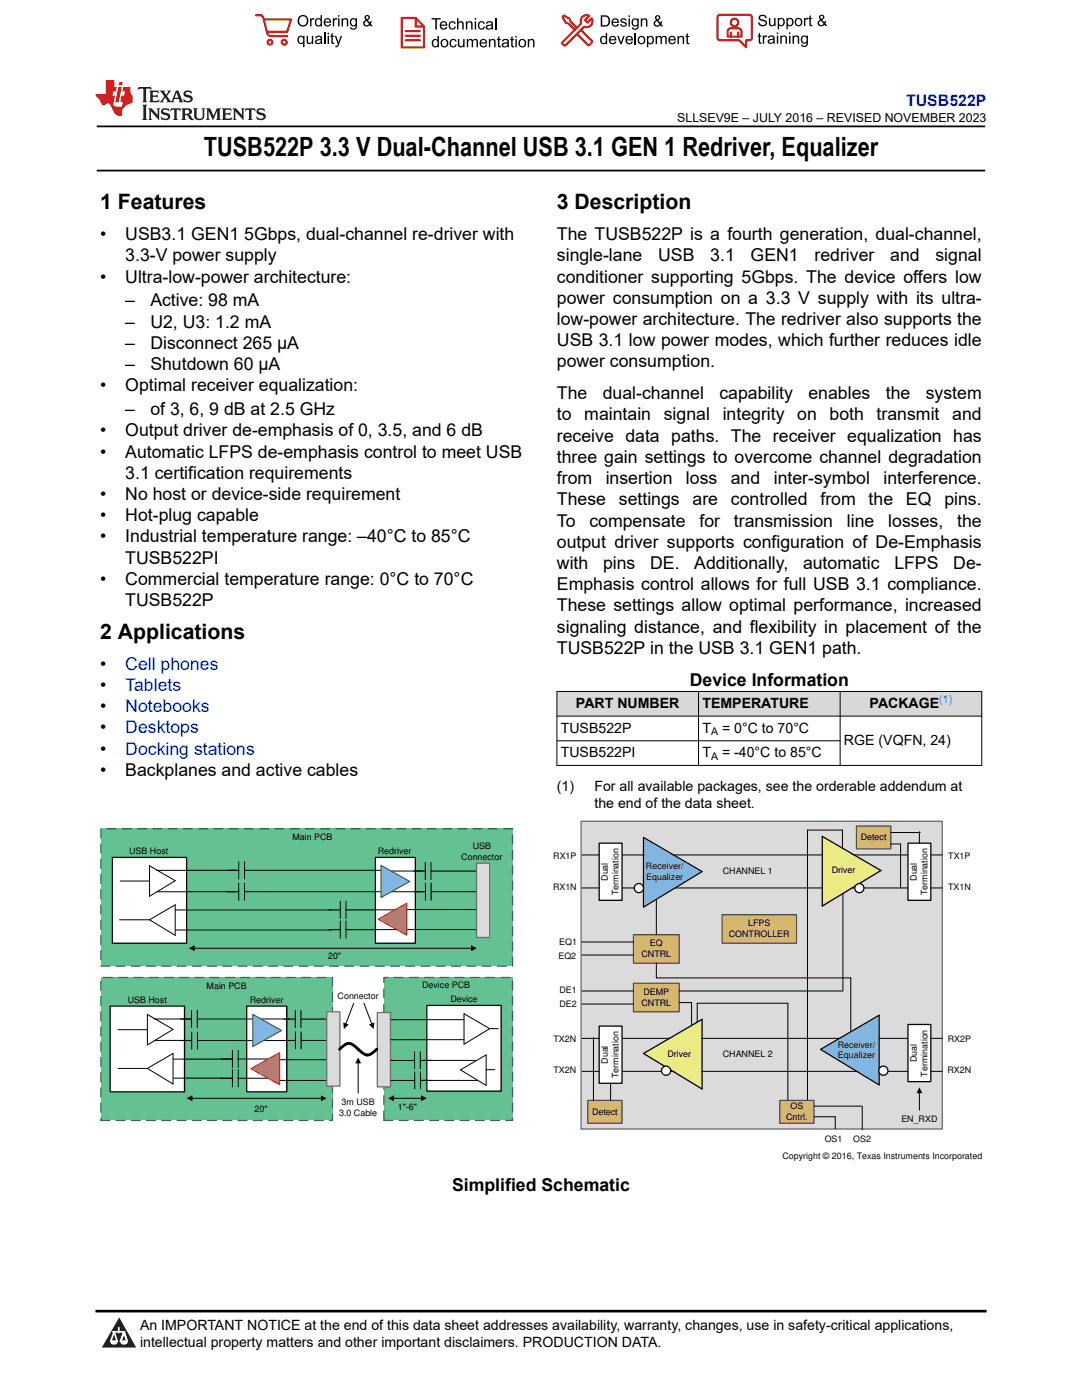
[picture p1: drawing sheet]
<svg xmlns="http://www.w3.org/2000/svg" width="216mm" height="279mm" viewBox="0 0 216 279" stroke-linecap="round" stroke-linejoin="round" font-family="sans-serif">
<defs><g id="words">
<text font-size="5.3" x="40.7" y="31.2">TUSB522P 3.3 V Dual-Channel USB 3.1 GEN 1 Redriver, Equalizer</text>
<g font-size="4.2">
<text x="20" y="41.8">1 Features</text>
<text x="111.1" y="41.8">3 Description</text>
<text x="20" y="127.5">2 Applications</text>
</g>
<g font-size="3.5">
<text x="20" y="47.9">•</text>
<text x="25" y="47.9">USB3.1 GEN1 5Gbps, dual-channel re-driver with</text>
<text x="111.1" y="47.9">The TUSB522P is a fourth generation, dual-channel,</text>
<text x="25" y="52.2">3.3-V power supply</text>
<text x="111.1" y="52.2">single-lane</text>
<text x="131.3" y="52.2">USB</text>
<text x="141.7" y="52.2">3.1</text>
<text x="149.8" y="52.2">GEN1</text>
<text x="162.5" y="52.2">redriver</text>
<text x="177.6" y="52.2">and</text>
<text x="186.7" y="52.2">signal</text>
<text x="20" y="56.4">•</text>
<text x="25" y="56.4">Ultra-low-power architecture:</text>
<text x="111.1" y="56.4">conditioner supporting 5Gbps. The device offers low</text>
<text x="25" y="61.2">–</text>
<text x="25" y="65.4">–</text>
<text x="30" y="61.2">Active: 98 mA</text>
<text x="30" y="65.4">U2, U3: 1.2 mA</text>
<text x="111.1" y="64.9">low-power architecture. The redriver also supports the</text>
<text x="111.1" y="60.6">power consumption on a 3.3 V supply with its ultra-</text>
<text x="25" y="69.6">–</text>
<text x="30" y="69.6">Disconnect 265 µA</text>
<text x="111.1" y="69.1">USB 3.1 low power modes, which further reduces idle</text>
<text x="25" y="73.9">–</text>
<text x="30" y="73.9">Shutdown 60 µA</text>
<text x="111.1" y="73.3">power consumption.</text>
<text x="20" y="78.1">•</text>
<text x="25" y="78.1">Optimal receiver equalization:</text>
<text x="25" y="82.9">–</text>
<text x="30" y="82.9">of 3, 6, 9 dB at 2.5 GHz</text>
<text x="111.1" y="79.7">The</text>
<text x="111.1" y="83.9">to</text>
<text x="116.6" y="83.9">maintain</text>
<text x="120.3" y="79.7">dual-channel</text>
<text x="132.5" y="83.9">signal</text>
<text x="143.5" y="79.7">capability</text>
<text x="144.2" y="83.9">integrity</text>
<text x="159.1" y="83.9">on</text>
<text x="161.3" y="79.7">enables</text>
<text x="165.5" y="83.9">both</text>
<text x="174.9" y="83.9">transmit</text>
<text x="176.7" y="79.7">the</text>
<text x="184.7" y="79.7">system</text>
<text x="190" y="83.9">and</text>
<text x="20" y="87.1">•</text>
<text x="25" y="87.1">Output driver de-emphasis of 0, 3.5, and 6 dB</text>
<text x="111.1" y="88.2">receive data paths. The receiver equalization has</text>
<text x="20" y="91.3">•</text>
<text x="25" y="91.3">Automatic LFPS de-emphasis control to meet USB</text>
<text x="25" y="95.6">3.1 certification requirements</text>
<text x="111.1" y="92.4">three gain settings to overcome channel degradation</text>
<text x="20" y="99.8">•</text>
<text x="25" y="99.8">No host or device-side requirement</text>
<text x="111.1" y="100.9">These</text>
<text x="111.1" y="96.6">from</text>
<text x="120.9" y="96.6">insertion</text>
<text x="123.5" y="100.9">settings</text>
<text x="136.9" y="96.6">loss</text>
<text x="138.2" y="100.9">are</text>
<text x="145.8" y="96.6">and</text>
<text x="145.9" y="100.9">controlled</text>
<text x="154.4" y="96.6">inter-symbol</text>
<text x="163.7" y="100.9">from</text>
<text x="173.3" y="100.9">the</text>
<text x="176.3" y="96.6">interference.</text>
<text x="180.8" y="100.9">EQ</text>
<text x="188.4" y="100.9">pins.</text>
<text x="20" y="104">•</text>
<text x="25" y="104">Hot-plug capable</text>
<text x="111.1" y="105.1">To</text>
<text x="117.6" y="105.1">compensate</text>
<text x="139.6" y="105.1">for</text>
<text x="146.4" y="105.1">transmission</text>
<text x="169" y="105.1">line</text>
<text x="177.2" y="105.1">losses,</text>
<text x="191" y="105.1">the</text>
<text x="20" y="108.3">•</text>
<text x="25" y="108.3">Industrial temperature range: –40°C to 85°C</text>
<text x="25" y="112.5">TUSB522PI</text>
<text x="111.1" y="109.3">output driver supports configuration of De-Emphasis</text>
<text x="111.1" y="113.6">with</text>
<text x="120.3" y="113.6">pins</text>
<text x="129.7" y="113.6">DE.</text>
<text x="138.5" y="113.6">Additionally,</text>
<text x="160.2" y="113.6">automatic</text>
<text x="178.5" y="113.6">LFPS</text>
<text x="190.2" y="113.6">De-</text>
<text x="20" y="116.7">•</text>
<text x="25" y="116.7">Commercial temperature range: 0°C to 70°C</text>
<text x="111.1" y="117.8">Emphasis control allows for full USB 3.1 compliance.</text>
<text x="25" y="121">TUSB522P</text>
<text x="111.1" y="122">These settings allow optimal performance, increased</text>
<text x="111.1" y="126.3">signaling distance, and flexibility in placement of the</text>
<text x="111.1" y="130.5">TUSB522P in the USB 3.1 GEN1 path.</text>
<text x="20" y="133.7">•</text>
<text x="20" y="137.9">•</text>
<text x="137.6" y="136.8">Device Information</text>
<text x="20" y="142.1">•</text>
<text x="20" y="146.4">•</text>
<text x="20" y="150.6">•</text>
<text x="20" y="154.8">•</text>
<text x="25" y="154.8">Backplanes and active cables</text>
<text x="90.2" y="237.7">Simplified Schematic</text>
</g>
<g font-size="3.5" fill="#00f">
<text x="25" y="133.7">Cell phones</text>
<text x="25" y="137.9">Tablets</text>
<text x="25" y="142.1">Notebooks</text>
<text x="25" y="146.4">Desktops</text>
<text x="25" y="150.6">Docking stations</text>
</g>
<text font-size="3.2" fill="#00f" x="180.8" y="21.1">TUSB522P</text>
<g font-size="2.8">
<text x="114.9" y="141.3">PART NUMBER</text>
<text x="140.2" y="141.3">TEMPERATURE</text>
<text x="173.5" y="141.3">PACKAGE</text>
<text x="111.9" y="146.2">TUSB522P</text>
<text x="140.2" y="146.2">T</text>
<text x="144.1" y="146.2">= 0°C to 70°C</text>
<text x="168.4" y="148.7">RGE (VQFN, 24)</text>
<text x="111.9" y="151.1">TUSB522PI</text>
<text x="140.2" y="151.1">T</text>
<text x="144.1" y="151.1">= -40°C to 85°C</text>
<text x="111.1" y="157.9">(1)</text>
<text x="118.6" y="157.9">For all available packages, see the orderable addendum at</text>
<text x="118.6" y="161.3">the end of the data sheet.</text>
<text x="27.9" y="265.5">An IMPORTANT NOTICE at the end of this data sheet addresses availability, warranty, changes, use in safety-critical applications,</text>
<text x="27.9" y="268.9">intellectual property matters and other important disclaimers. PRODUCTION DATA.</text>
</g>
<text font-size="2.5" x="135.1" y="24.3">SLLSEV9E – JULY 2016 – REVISED NOVEMBER 2023</text>
<text font-size="2.1" fill="#00f" x="187.4" y="140.3">(1)</text>
<g font-size="2.1">
<text x="141.9" y="146.8">A</text>
<text x="141.9" y="151.7">A</text>
</g>
<g font-size="1.8">
<text x="58.4" y="167.7">Main PCB</text>
<text x="171.8" y="167.7">Detect</text>
<text x="25.8" y="170.5">USB Host</text>
<text x="75.4" y="170.5">Redriver</text>
<text x="92.1" y="171.6">Connector</text>
<text x="94.3" y="169.4">USB</text>
<text x="110.4" y="171.4">RX1P</text>
<text x="128.9" y="173.4">Receiver/</text>
<text x="189.2" y="171.4">TX1P</text>
<text x="110.3" y="177.6">RX1N</text>
<text x="121.3" y="175.8" transform="rotate(-90 121.3 175.8)">Dual</text>
<text x="123.4" y="178.7" transform="rotate(-90 123.4 178.7)">Termination</text>
<text x="128.9" y="175.5">Equalizer</text>
<text x="144.2" y="174.5">CHANNEL 1</text>
<text x="166" y="174.3">Driver</text>
<text x="182.9" y="175.8" transform="rotate(-90 182.9 175.8)">Dual</text>
<text x="185.1" y="178.7" transform="rotate(-90 185.1 178.7)">Termination</text>
<text x="189.2" y="177.6">TX1N</text>
<text x="149.3" y="184.9">LFPS</text>
<text x="65.5" y="191.3">20&quot;</text>
<text x="111.4" y="191.3">EQ2</text>
<text x="111.6" y="188.5">EQ1</text>
<text x="128" y="191">CNTRL</text>
<text x="129.7" y="188.8">EQ</text>
<text x="145.4" y="187">CONTROLLER</text>
<text x="41.2" y="197.3">Main PCB</text>
<text x="84.2" y="197.2">Device PCB</text>
<text x="25.5" y="200.2">USB Host</text>
<text x="49.9" y="200.2">Redriver</text>
<text x="67.4" y="199.3">Connector</text>
<text x="89.9" y="200">Device</text>
<text x="111.6" y="198.2">DE1</text>
<text x="111.6" y="201">DE2</text>
<text x="128" y="200.7">CNTRL</text>
<text x="128.4" y="198.5">DEMP</text>
<text x="110.4" y="207.9">TX2N</text>
<text x="167.2" y="209.1">Receiver/</text>
<text x="189.1" y="207.9">RX2P</text>
<text x="110.4" y="214.2">TX2N</text>
<text x="121.3" y="212.3" transform="rotate(-90 121.3 212.3)">Dual</text>
<text x="123.4" y="215.2" transform="rotate(-90 123.4 215.2)">Termination</text>
<text x="133.2" y="211">Driver</text>
<text x="144.2" y="211">CHANNEL 2</text>
<text x="167.2" y="211.2">Equalizer</text>
<text x="182.9" y="212" transform="rotate(-90 182.9 212)">Dual</text>
<text x="185.1" y="214.8" transform="rotate(-90 185.1 214.8)">Termination</text>
<text x="189.1" y="214.2">RX2N</text>
<text x="50.8" y="221.9">20&quot;</text>
<text x="68.2" y="220.5">3m USB</text>
<text x="79.4" y="221.6">1&quot;-6&quot;</text>
<text x="157.7" y="221.4">OS</text>
<text x="67.7" y="222.6">3.0 Cable</text>
<text x="118.1" y="222.4">Detect</text>
<text x="156.9" y="223.5">Cntrl.</text>
<text x="164.6" y="227.8">OS1</text>
<text x="170.3" y="227.8">OS2</text>
<text x="179.9" y="223.9">EN_RXD</text>
<text x="156.1" y="231.3">Copyright © 2016, Texas Instruments Incorporated</text>
</g>
</g></defs>
<path d="M19.3 25.2h177.3M19.3 34h177.3" fill="none" stroke="#000" stroke-width=".35"/>
<g fill="#d8d8d8">
<path d="M111.1 138h84.8v4.9h-84.8z" fill-rule="evenodd"/>
<path d="M111.2 138.1h28.1v4.8h-28.1z" fill-rule="evenodd"/>
<path d="M139.4 138.1h28.2v4.8h-28.2z" fill-rule="evenodd"/>
<path d="M167.7 138.1h28.1v4.8h-28.1z" fill-rule="evenodd"/>
</g>
<path d="M111.1 138h84.9M111.1 137.9v14.9M139.4 137.9v14.9M167.6 137.9v14.9M195.9 137.9v14.9M111.1 142.9h84.9M111.1 147.8h56.6M196 152.8h-84.9" fill="none" stroke="#000" stroke-width=".2"/>
<path d="M20.1 165.4h82.2v27.4h-82.2z" fill-rule="evenodd" fill="#64c191"/>
<path d="M20.1 165.4h82.2v27.4h-82.2z" fill="none" stroke="#286b48" stroke-width=".25" stroke-dasharray="1.8 1.3"/>
<path d="M76.6 195.1h25.7v28.5h-25.7z" fill-rule="evenodd" fill="#64c191"/>
<path d="M76.6 195.1h25.7v28.5h-25.7z" fill="none" stroke="#286b48" stroke-width=".25" stroke-dasharray="1.8 1.3"/>
<path d="M22.4 171.1h14.8v17.1h-14.8z" fill-rule="evenodd" fill="#fff"/>
<path d="M22.4 171.1h14.8v17.1h-14.8z" fill="none" stroke="#000" stroke-width=".25"/>
<path d="M24 175.8h5.8M29.8 172.8l5.2 3-5.2 3.1zM31.2 173.7h16M31.3 178h15.8M23.8 183.6h6M29.8 183.6l5.2-3v6.1zM35 181.6h31.1M35.1 185.6h31.1" fill="none" stroke="#000" stroke-width=".2"/>
<path d="M74.9 171.1h8v17.1h-8z" fill-rule="evenodd" fill="#fff"/>
<path d="M74.9 171.1h8v17.1h-8z" fill="none" stroke="#000" stroke-width=".25"/>
<g fill="none" stroke="#000" stroke-width=".2">
<path d="M45.3 178h2.3M45.4 173.7h2.3M47.6 176.2v3.5M47.7 172v3.4M48.8 176.2v3.5M48.8 178h27.2M48.8 172v3.4M48.8 173.7h27.2M67.9 179.9v3.4M69 179.9v3.4M77.6 173.8h7.3M84.9 172.1v3.5"/>
<path d="M84.9 178h-7M84.9 176.2v3.5M86 173.8h9.1M86 172.1v3.5M86 178h9M86 176.2v3.5M65.6 181.6h2.3M65.6 185.5h2.3M67.9 183.8v3.4M69 183.8v3.4M69 181.6h10.3M69 185.5h10.3"/>
<path d="M81.1 181.5h14.5M81.2 185.5h14.2"/>
</g>
<path d="M95.1 172.3h2.6v14.8h-2.6z" fill-rule="evenodd" fill="#dbdbdb"/>
<path d="M95.1 172.3h2.6v14.8h-2.6z" fill="none" stroke="#6c6c6c" stroke-width=".25"/>
<path d="M38.7 189.2h55.4" fill="none" stroke="#000" stroke-width=".2"/>
<path d="M37.7 189.2l1.1-.5v1.1zM94 188.7l1.1 .5-1.1 .6z" fill="#000"/>
<path d="M20.1 195.1h46.2v28.5h-46.2z" fill-rule="evenodd" fill="#64c191"/>
<path d="M20.1 195.1h46.2v28.5h-46.2z" fill="none" stroke="#286b48" stroke-width=".25" stroke-dasharray="1.8 1.3"/>
<path d="M49.2 200.8h8v17.1h-8z" fill-rule="evenodd" fill="#fff"/>
<path d="M49.2 200.8h8v17.1h-8z" fill="none" stroke="#000" stroke-width=".25"/>
<path d="M22 200.8h14.8v17.1h-14.8z" fill-rule="evenodd" fill="#fff"/>
<path d="M22 200.8h14.8v17.1h-14.8z" fill="none" stroke="#000" stroke-width=".25"/>
<g fill="none" stroke="#000" stroke-width=".2">
<path d="M23.5 205.5h5.9M29.4 202.4l5.1 3-5.1 3.1zM29.4 213.2l5.1-3v6.1zM30.8 203.4h7.4M30.9 207.6h7.2M34.6 215.2h11.5M36 207.7h2.3M38.2 201.6v3.5M38.3 206v3.4M39.4 203.4h11M39.4 201.6v3.5M39.4 206v3.4"/>
<path d="M39.4 207.7h11M44.1 215.2h2.3M46.4 211.3l-11.9 .1M46.4 209.6v3.5M46.4 213.5v3.4M47.5 211.3h6.4M47.5 209.6v3.5M47.5 213.5v3.4M47.5 215.2h5.9M51.4 203.4h7.5M52.4 207.7h5.5M55.3 215.6h11.5"/>
<path d="M55.4 211.5h11.7M56.6 207.6h2.3M58.9 201.7v3.4M58.9 205.9v3.5M60 203.4h6.7M60 201.7v3.4M60.1 207.6h7.6M60.1 205.9v3.5"/>
</g>
<path d="M65.2 201.9h2.6v14.9h-2.6z" fill-rule="evenodd" fill="#dbdbdb"/>
<path d="M65.2 201.9h2.6v14.9h-2.6z" fill="none" stroke="#6c6c6c" stroke-width=".25"/>
<path d="M23.5 213.2h5.9M38.3 219.2h25.9" fill="none" stroke="#000" stroke-width=".2"/>
<path d="M37.2 219.2l1.2-.6v1.2zM64 218.6l1.2 .6-1.2 .6z" fill="#000"/>
<path d="M85.2 200.6h14.8v17.2h-14.8z" fill-rule="evenodd" fill="#fff"/>
<path d="M85.2 200.6h14.8v17.2h-14.8z" fill="none" stroke="#000" stroke-width=".25"/>
<path d="M91.9 213.5l5.1-3v6.1zM92.6 202.3l5.1 3-5.1 3.1z" fill="none" stroke="#000" stroke-width=".2"/>
<path d="M75.3 202.1h2.6v14.8h-2.6z" fill-rule="evenodd" fill="#dbdbdb"/>
<path d="M75.3 202.1h2.6v14.8h-2.6z" fill="none" stroke="#6c6c6c" stroke-width=".25"/>
<g fill="none" stroke="#000" stroke-width=".2">
<path d="M70.6 200.2l-1.6 4.2M71.5 212.1v6M72.6 200.2l1.6 4.2M78 203.5h14.6M78 207.5h14.6M78 211.6h4.7M78 215.6h4.8M78.5 219.2h5.6M82.7 209.9v3.4M82.8 213.9v3.4M83.9 211.6h11M83.9 209.9v3.4"/>
<path d="M83.9 215.6h11.4M83.9 213.9v3.4M97 213.5h1.7M97.7 205.3h1.7"/>
</g>
<path d="M68.5 204.1l1.1 .4-1 .9zM71.5 211.1l.6 1.1h-1.2zM73.6 204.5l1.1-.4-.1 1.3zM77.5 219.2l1.1-.6v1.2zM84 218.6l1.2 .6-1.2 .6z" fill="#000"/>
<path d="M67.8 209.4l.5-.5a1.64 1.64 0 0 1 2.7 0l1 1a1.64 1.64 0 0 0 2.7 0l.5-.5" fill="none" stroke="#000" stroke-width=".57"/>
<path d="M76 172.7l5.7 3.2-5.7 3.2z" fill="#81b5e2"/>
<path d="M76 172.7l5.7 3.2-5.7 3.2z" fill="none" stroke="#295c75" stroke-width=".25"/>
<path d="M75.5 183.4l5.7-3.1v6.3z" fill="#d86868"/>
<path d="M75.5 183.4l5.7-3.1v6.3z" fill="none" stroke="#9d3939" stroke-width=".25"/>
<path d="M50.5 202.5l5.7 3.2-5.7 3.2z" fill="#81b5e2"/>
<path d="M50.5 202.5l5.7 3.2-5.7 3.2z" fill="none" stroke="#295c75" stroke-width=".25"/>
<path d="M50.1 213.3l5.7-3.2v6.4z" fill="#d86868"/>
<path d="M50.1 213.3l5.7-3.2v6.4z" fill="none" stroke="#9d3939" stroke-width=".25"/>
<path d="M115.9 163.9h72.1v61.4h-72.1z" fill-rule="evenodd" fill="#dbdbdb"/>
<path d="M115.9 163.9h72.1v61.4h-72.1z" fill="none" stroke="#6c6c6c" stroke-width=".25"/>
<path d="M116.1 170.6h71.9M116.1 177.2h71.9" fill="none" stroke="#000" stroke-width=".2"/>
<path d="M128.6 167.4l11.4 6.6-11.4 6.7z" fill="#81b5e2"/>
<path d="M128.4 167.1l11.7 6.8-11.7 7.1z" fill="none" stroke="#000" stroke-width=".25"/>
<path d="M164.2 167.2l11.4 6.6-11.4 6.6z" fill="#ebeb84"/>
<path d="M164.1 166.9l11.7 6.8-11.7 7.1z" fill="none" stroke="#000" stroke-width=".25"/>
<path d="M126.4 186.5h9.1v5.7h-9.1z" fill-rule="evenodd" fill="#d6b76e"/>
<path d="M126.4 186.5h9.1v5.7h-9.1z" fill="none" stroke="#6b5028" stroke-width=".25"/>
<path d="M131 179.7v6.8" fill="none" stroke="#000" stroke-width=".2"/>
<path d="M144.1 182.5h14.8v5.7h-14.8z" fill-rule="evenodd" fill="#d6b76e"/>
<path d="M144.1 182.5h14.8v5.7h-14.8z" fill="none" stroke="#6b5028" stroke-width=".25"/>
<path d="M168.1 169.3v-3.6h-7v55.4M116.1 207.2h71.9M116.1 213.8h71.9" fill="none" stroke="#000" stroke-width=".2"/>
<path d="M126.4 196.2h9.1v5.7h-9.1z" fill-rule="evenodd" fill="#d6b76e"/>
<path d="M126.4 196.2h9.1v5.7h-9.1z" fill="none" stroke="#6b5028" stroke-width=".25"/>
<path d="M131 192.2v3" fill="none" stroke="#000" stroke-width=".2"/>
<path d="M128.5 210.3l11.4-6.6v13.2z" fill="#ebeb84"/>
<path d="M128.4 210.2l11.7-6.8v13.9z" fill="none" stroke="#000" stroke-width=".25"/>
<path d="M163.9 209.4l11.4-6.8v13.7z" fill="#81b5e2"/>
<path d="M163.7 209.4l11.7-6.8v13.9z" fill="none" stroke="#000" stroke-width=".25"/>
<path d="M168.2 178.3v19.5M131 195.2h38.8v10.7M135.5 197.8h32.6" fill="none" stroke="#000" stroke-width=".2"/>
<path d="M119.6 168.3h4.5v11.4h-4.5z" fill-rule="evenodd" fill="#fff"/>
<path d="M119.6 168.3h4.5v11.4h-4.5z" fill="none" stroke="#000" stroke-width=".25"/>
<path d="M119.6 204.8h4.5v11.4h-4.5z" fill-rule="evenodd" fill="#fff"/>
<path d="M119.6 204.8h4.5v11.4h-4.5z" fill="none" stroke="#000" stroke-width=".25"/>
<path d="M117.3 219.6h6.8v4.6h-6.8z" fill-rule="evenodd" fill="#d6b76e"/>
<path d="M117.3 219.6h6.8v4.6h-6.8z" fill="none" stroke="#6b5028" stroke-width=".25"/>
<path d="M118.4 207.1v12.5M121.8 216.2v3.4" fill="none" stroke="#000" stroke-width=".2"/>
<path d="M155.6 219.6h6.8v4.6h-6.8z" fill-rule="evenodd" fill="#d6b76e"/>
<path d="M155.6 219.6h6.8v4.6h-6.8z" fill="none" stroke="#6b5028" stroke-width=".25"/>
<path d="M135.5 200.1h2.5v4.6M139.1 203.9v-3.7h18.1v19.3" fill="none" stroke="#000" stroke-width=".2"/>
<path d="M170.9 164.8h6.8v4.6h-6.8z" fill-rule="evenodd" fill="#d6b76e"/>
<path d="M170.9 164.8h6.8v4.6h-6.8z" fill="none" stroke="#6b5028" stroke-width=".25"/>
<path d="M181.2 168.3h4.5v11.4h-4.5z" fill-rule="evenodd" fill="#fff"/>
<path d="M181.2 168.3h4.5v11.4h-4.5z" fill="none" stroke="#000" stroke-width=".25"/>
<path d="M177.7 168.4h2v8.8M177.7 166.2h5.9M183.5 166v2.3" fill="none" stroke="#000" stroke-width=".2"/>
<path d="M181.2 204.5h4.5v11.4h-4.5z" fill-rule="evenodd" fill="#fff"/>
<path d="M181.2 204.5h4.5v11.4h-4.5z" fill="none" stroke="#000" stroke-width=".25"/>
<path d="M116.1 188h10.3M116.1 190.6h10.3M116.1 197.8h10.3M116.1 200.4h10.3M183.5 218v3.6M162.4 220.8h9.5M162.4 222.9h4.3v2.4M172 220.8v4.7" fill="none" stroke="#000" stroke-width=".2"/>
<path d="M183.5 217l.5 1.2h-1.1z" fill="#000"/>
<circle cx="127.5" cy="177.2" r=".91" fill="#fff"/>
<circle cx="127.5" cy="177.2" r=".91" fill="none" stroke="#000" stroke-width=".25"/>
<circle cx="171.5" cy="177.3" r=".91" fill="#fff"/>
<circle cx="171.5" cy="177.3" r=".91" fill="none" stroke="#000" stroke-width=".25"/>
<circle cx="132.9" cy="213.7" r=".91" fill="#fff"/>
<circle cx="132.9" cy="213.7" r=".91" fill="none" stroke="#000" stroke-width=".25"/>
<circle cx="176.3" cy="213.7" r=".91" fill="#fff"/>
<circle cx="176.3" cy="213.7" r=".91" fill="none" stroke="#000" stroke-width=".25"/>
<path d="M0 0h215.9v23.8h-215.9z" fill-rule="evenodd" fill="#fff"/>
<path d="M27.7 17.4l-.2 .6 .5-.3h.6v.1v2.2l-.2 .4h1l-.2-.4v-2.2v-.1h.5l.5 .3-.1-.6zM29.8 18.1l.2 .4v1.5l-.2 .4h1.9l.1-.6a1.08 1.08 0 0 1-1.3 .2v-.7h.6l.4 .2v-.6l-.4 .2h-.6v-.6l.2-.1a1 1 0 0 1 1 .2l-.1-.5zM31.8 18.1l1 1.1-1 1.2h.9l-.2-.2 .4-.7 .5 .7-.2 .2h1.6l-.2-.2 .1-.4h1l.1 .4-.1 .2h.9l-.2-.3-.8-2h-.5l-1 2.2-.8-1.1 .9-1.1h-.8l.2 .2-.5 .7-.3-.7 .1-.2zM35.2 18.5l.4 1h-.8zM36.8 18.2a.65 .65 0 0 0-.2 .7 .65 .65 0 0 0 .6 .5l.7 .2 .1 .2a.79 .79 0 0 1-.7 .4 .79 .79 0 0 1-.7-.5l.1 .7 .2-.1a.93 .93 0 0 0 1.1 .1 .93 .93 0 0 0 .4-1 1.46 1.46 0 0 0-1.2-.6l-.1-.3a1.09 1.09 0 0 1 1.2 .2l-.2-.6-.1 .1-.6-.2zM28.4 20.9l.2 .4v2.3l-.2 .3h1l-.2-.3v-2.3l.2-.4zM29.6 21.6l.2 .4v1.6l-.2 .3h.8l-.3-.3v-1.4l1.7 1.8v-2l.2-.4h-.8l.2 .2 .1 1.1-1.2-1.3zM32.3 21.8a.65 .65 0 0 0-.2 .7 .65 .65 0 0 0 .7 .4l.6 .2 .1 .2a.79 .79 0 0 1-.7 .4 .79 .79 0 0 1-.7-.5l.1 .7 .2-.1a.93 .93 0 0 0 1.1 .1 .93 .93 0 0 0 .4-.9 1.46 1.46 0 0 0-1.2-.6l-.1-.4a1.09 1.09 0 0 1 1.2 .2l-.2-.6-.1 .1-.6-.1zM34.1 21.6l-.1 .7a.63 .63 0 0 1 .7-.4l.1 1.7-.3 .3h1l-.2-.3v-1.7a.66 .66 0 0 1 .8 .4l-.1-.7zM36.2 21.6l.2 .4v1.6l-.2 .3h.9l-.2-.2v-.7h.5l.1 .2a.79 .79 0 0 0 1.2 .6l-1-.9a.61 .61 0 0 0 .6-.6 .61 .61 0 0 0-.5-.6zM36.9 21.9h.2a.47 .47 0 0 1 .5 .1 .47 .47 0 0 1 .1 .5l-.2 .2h-.6zM38.5 21.6l.2 .2a2.27 2.27 0 0 0 .4 2 1.04 1.04 0 0 0 1.7-.7v-1.3l.2-.2h-.8l.2 .4v1.1a.6 .6 0 0 1-.6 .6 .6 .6 0 0 1-.6-.6v-1.1l.3-.4zM41.1 21.6l.2 .4v1.6l-.2 .3h.7l-.2-.3v-1.5l.9 1.9 .8-1.9v1.5l-.2 .3h1l-.3-.3v-1.6l.3-.4h-.8l-.7 1.5-.7-1.5zM44.3 21.6l.2 .4v1.6l-.2 .3h1.9l.1-.5a1.09 1.09 0 0 1-1.3 .1v-.6h.6l.4 .1v-.6l-.4 .2h-.6v-.6l.2-.1a1.01 1.01 0 0 1 1 .3l-.1-.6zM46.4 21.6l.3 .4v1.6l-.3 .3h.8l-.2-.3v-1.4l1.6 1.8v-2l.2-.4h-.7l.2 .2v1.1l-1.2-1.3zM49 21.6l-.1 .7a.63 .63 0 0 1 .8-.4v1.7l-.3 .3h1l-.2-.3v-1.7a.66 .66 0 0 1 .8 .4l-.1-.7zM51.4 21.8a.65 .65 0 0 0-.2 .7 .65 .65 0 0 0 .6 .4l.6 .2 .2 .2a.79 .79 0 0 1-.8 .4 .79 .79 0 0 1-.6-.5l.1 .7 .2-.1a.93 .93 0 0 0 1 .1 .93 .93 0 0 0 .5-.9 1.46 1.46 0 0 0-1.3-.6l-.1-.4a1.09 1.09 0 0 1 1.3 .2l-.2-.6-.2 .1-.5-.1z" fill="#231f20"/>
<path d="M21.1 16v2.8h-2.1l.1 .3 .9 1a.95 .95 0 0 0 .9 .9 .59 .59 0 0 1 .6-.4 .59 .59 0 0 1 .5 .4l.4 .8a1.59 1.59 0 0 0 2.1 1.3 1.61 1.61 0 0 1 1-2.2l1-.4-.1-1.5a1.59 1.59 0 0 1-.4-1.6h-1.4l-.2 .9h.5l-.1 .8h-.5l-.2 1v.2l.4 .1-.2 .9h-.6a.73 .73 0 0 1-1.1-.7l.3-1.5h-.5l.2-.8h.5l.2-.9h-.5v-1.4zM23.6 17.4l-.6 3h.7l.6-3zM23.8 16.4l-.1 .7h.7l.1-.7z" fill="#ed1c24"/>
<g fill="#000">
<path d="M59.4 4.2a1.12 1.12 0 0 1 2.2 0 1.12 1.12 0 0 1-2.2 0zM59.9 3.5a.89 .89 0 0 0-.1 1.1 .89 .89 0 0 0 1.1 .4 .88 .88 0 0 0 .3-1.3 .88 .88 0 0 0-1.3-.2z" fill-rule="evenodd"/>
<path d="M59.5 7.3l.5-.2 .5 .3v-.3h.3v2.3h-.3v-.8a.74 .74 0 0 1-1 0 .74 .74 0 0 1-.1-1zM59.8 7.5a.57 .57 0 0 0-.2 .7 .57 .57 0 0 0 .8 .2 .57 .57 0 0 0 .1-.7 .57 .57 0 0 0-.7-.2z" fill-rule="evenodd"/>
<path d="M61.9 3.6h.2v.3l.2-.2 .3-.1 .2 .1-.1 .3a.36 .36 0 0 0-.5 0 .36 .36 0 0 0 0 .4v.9h-.3z" fill-rule="evenodd"/>
<path d="M61.2 7.1h.3v.9a.41 .41 0 0 0 .4 .6 .41 .41 0 0 0 .3-.6v-.9h.3v1.7h-.2v-.3a.58 .58 0 0 1-.7 .3 .58 .58 0 0 1-.4-.6z" fill-rule="evenodd"/>
<path d="M63 3.8l.5-.2 .5 .2v-.8h.2v2.3h-.2v-.2a.75 .75 0 0 1-1-.1 .75 .75 0 0 1-.1-1zM63.2 4a.57 .57 0 0 0-.1 .7 .57 .57 0 0 0 .8 .2 .57 .57 0 0 0 .1-.7 .57 .57 0 0 0-.8-.2z" fill-rule="evenodd"/>
<path d="M63 7.3a.74 .74 0 0 1 1-.1 .74 .74 0 0 1 .3 .9v.7h-.3v-.2a.57 .57 0 0 1-.8 .2 .57 .57 0 0 1-.2-.8l1-.3a.41 .41 0 0 0-.4-.4 .41 .41 0 0 0-.4 .4l-.3-.1zM63.2 8.2a.35 .35 0 0 0 .2 .5 .35 .35 0 0 0 .5-.3l.1-.4z" fill-rule="evenodd"/>
<path d="M65.4 6.5h.3v.3h-.3zM65.4 7.1h.3v1.7h-.3z" fill-rule="evenodd"/>
<path d="M64.8 3.8a.76 .76 0 0 1 .9-.1 .76 .76 0 0 1 .4 .8h-1.2a.47 .47 0 0 0 .3 .6 .47 .47 0 0 0 .6-.4l.3 .1a.82 .82 0 0 1-1.3 .3 .82 .82 0 0 1 0-1.3zM65 4l-.1 .3h.9l-.3-.4z" fill-rule="evenodd"/>
<path d="M66.4 3.6h.3v.3l.1-.2 .4-.1 .1 .1-.1 .3a.36 .36 0 0 0-.4 0 .36 .36 0 0 0-.1 .4v.9h-.3z" fill-rule="evenodd"/>
<path d="M66.1 6.7l.3-.1v.5h.3v.3h-.3v.9l.1 .2h.2v.3a.41 .41 0 0 1-.4-.1 .41 .41 0 0 1-.2-.4v-.9h-.2v-.3h.2z" fill-rule="evenodd"/>
<path d="M66.8 7.1h.3l.4 1.4 .5-1.4h.3l-.6 1.7a.57 .57 0 0 1-.8 .6v-.3a.37 .37 0 0 0 .5-.3z" fill-rule="evenodd"/>
<path d="M67.5 3h.2v.3h-.2zM67.5 3.6h.2v1.7h-.2z" fill-rule="evenodd"/>
<path d="M68.2 3.6h.2v.3a.58 .58 0 0 1 .7-.3 .58 .58 0 0 1 .4 .7v1h-.3v-1a.4 .4 0 0 0-.4-.5 .4 .4 0 0 0-.4 .6v.9h-.2z" fill-rule="evenodd"/>
<path d="M70 3.8l.5-.2 .5 .2v-.2h.2v1.5a.71 .71 0 0 1-.5 .8 .71 .71 0 0 1-.8-.5h.2a.46 .46 0 0 0 .6 .3 .46 .46 0 0 0 .3-.6 .78 .78 0 0 1-1.1-.2 .78 .78 0 0 1 .1-1.1zM70.2 4a.53 .53 0 0 0-.1 .8 .53 .53 0 0 0 .8 0 .54 .54 0 0 0 0-.7 .54 .54 0 0 0-.7-.1z" fill-rule="evenodd"/>
<path d="M72.9 3.1a.53 .53 0 0 1 .8 .1 .53 .53 0 0 1-.3 .8l.4 .5 .1-.3 .3 .1-.2 .5 .3 .3-.2 .2-.3-.3a.71 .71 0 0 1-1.2 .1 .71 .71 0 0 1 .4-1.1l-.3-.5zM73 3.5a.3 .3 0 0 0 .6 0 .3 .3 0 0 0-.6 0zM72.9 4.3a.45 .45 0 0 0 0 .7 .45 .45 0 0 0 .7-.2l-.5-.6z" fill-rule="evenodd"/>
<path d="M86.1 3.6h1.8v.3h-.7v2h-.3v-2h-.8z" fill-rule="evenodd"/>
<path d="M86.3 8l.5-.2 .5 .2v-.8h.3v2.2h-.3v-.2a.76 .76 0 0 1-1 0 .76 .76 0 0 1-.1-1zM86.6 8.1a.58 .58 0 0 0-.2 .8 .58 .58 0 0 0 .8 .2 .58 .58 0 0 0 .1-.8 .58 .58 0 0 0-.7-.2z" fill-rule="evenodd"/>
<path d="M88.2 7.9a.81 .81 0 0 1 1.1 .2 .81 .81 0 0 1-.2 1.1 .81 .81 0 0 1-1.1-.1l-.1-.8zM88.3 8.1a.57 .57 0 0 0 0 .9 .57 .57 0 0 0 .8 0 .57 .57 0 0 0 0-.8 .57 .57 0 0 0-.8-.1z" fill-rule="evenodd"/>
<path d="M88 4.4a.77 .77 0 0 1 .9-.1 .77 .77 0 0 1 .4 .8h-1.3a.48 .48 0 0 0 .4 .6 .48 .48 0 0 0 .6-.3h.3a.83 .83 0 0 1-1.3 .4 .83 .83 0 0 1 0-1.4zM88.2 4.6l-.2 .3h1l-.3-.4z" fill-rule="evenodd"/>
<path d="M89.7 4.4a.7 .7 0 0 1 1.2 .3l-.2 .1a.45 .45 0 0 0-.6-.3 .45 .45 0 0 0-.3 .6 .45 .45 0 0 0 .3 .6 .45 .45 0 0 0 .6-.4h.3a.76 .76 0 0 1-1.1 .6 .76 .76 0 0 1-.3-1.1z" fill-rule="evenodd"/>
<path d="M89.9 8a.7 .7 0 0 1 1.2 .3h-.3a.45 .45 0 0 0-.5-.3 .45 .45 0 0 0-.3 .6 .45 .45 0 0 0 .3 .6 .45 .45 0 0 0 .6-.4l.2 .1a.76 .76 0 0 1-1 .5 .76 .76 0 0 1-.4-1.1z" fill-rule="evenodd"/>
<path d="M91.2 3.6h.3v.8a.59 .59 0 0 1 .7-.2 .59 .59 0 0 1 .3 .7v1h-.2v-1a.4 .4 0 0 0-.5-.4 .4 .4 0 0 0-.3 .5v.9h-.3z" fill-rule="evenodd"/>
<path d="M91.4 7.8h.2v.9a.41 .41 0 0 0 .5 .5 .41 .41 0 0 0 .3-.5v-.9h.3v1.6h-.3v-.2a.58 .58 0 0 1-.7 .3 .58 .58 0 0 1-.3-.7z" fill-rule="evenodd"/>
<path d="M93 4.2h.2v.3a.59 .59 0 0 1 .7-.3 .59 .59 0 0 1 .4 .7v1h-.3v-1a.41 .41 0 0 0-.4-.5 .41 .41 0 0 0-.4 .6v.9h-.2z" fill-rule="evenodd"/>
<path d="M93.1 7.8h.3v.2a.56 .56 0 0 1 1 0 .54 .54 0 0 1 .6-.2 .54 .54 0 0 1 .4 .5v1.1h-.3v-1a.34 .34 0 0 0-.3-.4 .34 .34 0 0 0-.4 .3v1.1h-.3v-1a.38 .38 0 0 0-.5-.4 .38 .38 0 0 0-.2 .6v.8h-.3z" fill-rule="evenodd"/>
<path d="M94.7 3.6h.3v.3h-.3zM94.7 4.2h.3v1.7h-.3z" fill-rule="evenodd"/>
<path d="M95.5 4.4a.7 .7 0 0 1 1.3 .3l-.3 .1a.45 .45 0 0 0-.6-.3 .45 .45 0 0 0-.3 .6 .45 .45 0 0 0 .3 .6 .45 .45 0 0 0 .6-.4h.3a.76 .76 0 0 1-1.1 .6 .76 .76 0 0 1-.3-1.1z" fill-rule="evenodd"/>
<path d="M95.9 8a.77 .77 0 0 1 .9-.2 .77 .77 0 0 1 .4 .9h-1.2a.48 .48 0 0 0 .3 .5 .48 .48 0 0 0 .6-.3h.3a.83 .83 0 0 1-1.3 .4 .83 .83 0 0 1 0-1.3zM96.1 8.1l-.1 .4h.9l-.2-.5z" fill-rule="evenodd"/>
<path d="M97.5 7.8h.3v.2a.59 .59 0 0 1 .7-.2 .59 .59 0 0 1 .4 .6v1h-.3v-1a.41 .41 0 0 0-.5-.4 .41 .41 0 0 0-.3 .5v.9h-.3z" fill-rule="evenodd"/>
<path d="M97.1 4.4a.74 .74 0 0 1 1-.1 .74 .74 0 0 1 .3 .9v.7h-.3v-.2a.59 .59 0 0 1-.8 .2 .59 .59 0 0 1-.3-.8l1.1-.3a.42 .42 0 0 0-.4-.4 .42 .42 0 0 0-.5 .4l-.2-.1zM97.3 5.3a.36 .36 0 0 0 .2 .5 .36 .36 0 0 0 .5-.2l.1-.5z" fill-rule="evenodd"/>
<path d="M99.4 7.4l.2-.2v.6h.3v.2h-.3v1l.1 .2h.2l.1 .2a.41 .41 0 0 1-.5 0 .41 .41 0 0 1-.1-.4v-1h-.2v-.2h.2z" fill-rule="evenodd"/>
<path d="M100.3 8a.74 .74 0 0 1 .9-.2 .74 .74 0 0 1 .3 .9l.1 .7h-.3v-.2a.59 .59 0 0 1-.8 .3 .59 .59 0 0 1-.3-.8l1-.3a.42 .42 0 0 0-.3-.4 .42 .42 0 0 0-.5 .3h-.3zM100.5 8.8a.36 .36 0 0 0 .1 .5 .36 .36 0 0 0 .5-.2l.2-.5z" fill-rule="evenodd"/>
<path d="M102 7.4l.3-.2v.6h.3v.2h-.3v1l.1 .2h.2v.2a.41 .41 0 0 1-.5 0 .41 .41 0 0 1-.1-.4v-1h-.2v-.2h.2z" fill-rule="evenodd"/>
<path d="M102.8 7.2h.3v.3h-.3zM102.8 7.8h.3v1.6h-.3z" fill-rule="evenodd"/>
<path d="M103.7 7.9a.81 .81 0 0 1 1.1 .2 .81 .81 0 0 1-.1 1.1 .81 .81 0 0 1-1.2-.1v-.8zM103.9 8.1a.57 .57 0 0 0-.1 .9 .57 .57 0 0 0 .8 0 .57 .57 0 0 0 0-.8 .57 .57 0 0 0-.7-.1z" fill-rule="evenodd"/>
<path d="M105.3 7.8h.3v.2a.59 .59 0 0 1 .7-.2 .59 .59 0 0 1 .4 .6v1h-.3v-1a.41 .41 0 0 0-.5-.4 .41 .41 0 0 0-.3 .5v.9h-.3z" fill-rule="evenodd"/>
<path d="M119.9 3.1h.7a1.12 1.12 0 0 1 1.1 1.1 1.12 1.12 0 0 1-1 1.1h-.8zM120.2 3.3v1.7h.4a.86 .86 0 0 0 .8-.8 .86 .86 0 0 0-.8-.9z" fill-rule="evenodd"/>
<path d="M119.9 7.4l.5-.3 .5 .3v-.8h.2v2.2h-.2v-.2a.75 .75 0 0 1-1 0 .75 .75 0 0 1-.1-1zM120.1 7.5a.57 .57 0 0 0-.1 .8 .57 .57 0 0 0 .8 .2 .57 .57 0 0 0 .1-.8 .57 .57 0 0 0-.8-.2z" fill-rule="evenodd"/>
<path d="M121.7 7.4a.76 .76 0 0 1 .9-.2 .76 .76 0 0 1 .4 .9h-1.2a.47 .47 0 0 0 .3 .5 .47 .47 0 0 0 .6-.3h.3a.82 .82 0 0 1-1.3 .4 .82 .82 0 0 1 0-1.3zM121.9 7.5l-.1 .3h.9l-.3-.4z" fill-rule="evenodd"/>
<path d="M122.2 3.9a.76 .76 0 0 1 .9-.2 .76 .76 0 0 1 .4 .9h-1.2a.47 .47 0 0 0 .4 .5 .47 .47 0 0 0 .5-.3h.3a.82 .82 0 0 1-1.3 .4 .82 .82 0 0 1 0-1.3zM122.5 4l-.2 .3h.9l-.2-.4z" fill-rule="evenodd"/>
<path d="M123.9 3.8a.71 .71 0 0 1 1.1 .3h-.2a.32 .32 0 0 0-.4-.3 .32 .32 0 0 0-.3 .4h.1a.75 .75 0 0 1 .9 .8 .72 .72 0 0 1-.7 .3 .72 .72 0 0 1-.7-.5h.3a.36 .36 0 0 0 .4 .4 .36 .36 0 0 0 .3-.5 .8 .8 0 0 1-.9-.7z" fill-rule="evenodd"/>
<path d="M123.2 7.2h.3l.4 1.3 .5-1.3h.3l-.7 1.6h-.2z" fill-rule="evenodd"/>
<path d="M125.4 3.1h.3v.3h-.3zM125.4 3.7h.3v1.6h-.3z" fill-rule="evenodd"/>
<path d="M125 7.4a.76 .76 0 0 1 .9-.2 .76 .76 0 0 1 .4 .9h-1.2a.47 .47 0 0 0 .3 .5 .47 .47 0 0 0 .6-.3h.3a.82 .82 0 0 1-1.3 .4 .82 .82 0 0 1 0-1.3zM125.2 7.5l-.1 .3h.9l-.2-.4z" fill-rule="evenodd"/>
<path d="M126.2 3.9l.5-.3 .5 .3v-.2h.2v1.4a.71 .71 0 0 1-.5 .8 .71 .71 0 0 1-.8-.5l.2 .1a.46 .46 0 0 0 .6 .2 .46 .46 0 0 0 .3-.6 .78 .78 0 0 1-1.1-.1 .78 .78 0 0 1 .1-1.1zM126.4 4a.53 .53 0 0 0-.1 .8 .53 .53 0 0 0 .8 0 .54 .54 0 0 0 0-.7 .54 .54 0 0 0-.7-.1z" fill-rule="evenodd"/>
<path d="M127.5 7.3a.8 .8 0 0 1 1.1 .2 .8 .8 0 0 1-.1 1.1 .8 .8 0 0 1-1.2-.1v-.8zM127.7 7.5a.56 .56 0 0 0-.1 .9 .56 .56 0 0 0 .8-.1 .56 .56 0 0 0 0-.7 .56 .56 0 0 0-.7-.1z" fill-rule="evenodd"/>
<path d="M127.9 3.7h.2v.2a.58 .58 0 0 1 .7-.2 .58 .58 0 0 1 .4 .6v1h-.3v-1a.4 .4 0 0 0-.4-.4 .4 .4 0 0 0-.4 .5v.9h-.2z" fill-rule="evenodd"/>
<path d="M129.1 7.2h.2v.2a.72 .72 0 0 1 1-.1 .72 .72 0 0 1 .2 1 .64 .64 0 0 1-.5 .5 .64 .64 0 0 1-.6-.2v.8h-.3zM129.5 7.5a.56 .56 0 0 0-.2 .8 .56 .56 0 0 0 .8 .2 .56 .56 0 0 0 .1-.8 .56 .56 0 0 0-.7-.2z" fill-rule="evenodd"/>
<path d="M130.8 7.2h.3v.2a.55 .55 0 0 1 .9 0 .53 .53 0 0 1 .6-.3 .53 .53 0 0 1 .4 .6v1.1h-.2v-1a.34 .34 0 0 0-.3-.4 .34 .34 0 0 0-.4 .3v1.1h-.3v-1a.37 .37 0 0 0-.5-.4 .37 .37 0 0 0-.2 .6v.8h-.3z" fill-rule="evenodd"/>
<path d="M130.8 3.2a.53 .53 0 0 1 .9 .1 .53 .53 0 0 1-.4 .8l.4 .5 .2-.4 .2 .1-.2 .5 .4 .3-.2 .3-.3-.4a.71 .71 0 0 1-1.2 .1 .71 .71 0 0 1 .3-1.1l-.2-.5zM130.9 3.6a.3 .3 0 0 0 .6 0 .3 .3 0 0 0-.6 0zM130.9 4.3a.45 .45 0 0 0 0 .7 .45 .45 0 0 0 .7-.2l-.5-.6z" fill-rule="evenodd"/>
<path d="M133.6 7.4a.76 .76 0 0 1 .9-.2 .76 .76 0 0 1 .3 .9h-1.2a.47 .47 0 0 0 .4 .5 .47 .47 0 0 0 .6-.3h.2a.82 .82 0 0 1-1.2 .4 .82 .82 0 0 1 0-1.3zM133.8 7.5l-.2 .3h1l-.3-.4z" fill-rule="evenodd"/>
<path d="M135.2 7.2h.2v.2a.58 .58 0 0 1 .7-.2 .58 .58 0 0 1 .4 .6v1h-.3v-1a.4 .4 0 0 0-.4-.4 .4 .4 0 0 0-.3 .5v.9h-.3z" fill-rule="evenodd"/>
<path d="M137 6.8l.3-.2v.6h.2v.2h-.2v1v.2h.2l.1 .2a.41 .41 0 0 1-.5 0 .41 .41 0 0 1-.1-.5v-.9h-.2v-.2h.2z" fill-rule="evenodd"/>
<path d="M151.6 3.1a.88 .88 0 0 1 1.4 .5h-.3a.49 .49 0 0 0-.5-.5 .49 .49 0 0 0-.5 .6l.1 .1a1.06 1.06 0 0 1 1.2 1 .95 .95 0 0 1-.9 .4 .95 .95 0 0 1-.8-.7h.3a.58 .58 0 0 0 .6 .5 .58 .58 0 0 0 .5-.6l-.2-.1a.95 .95 0 0 1-1.1-.9z" fill-rule="evenodd"/>
<path d="M151.4 6.7l.3-.2v.6h.2v.2h-.2v1v.2h.2l.1 .2a.41 .41 0 0 1-.5 0 .41 .41 0 0 1-.1-.5v-.9h-.2v-.2h.2z" fill-rule="evenodd"/>
<path d="M152.2 7.1h.3v.2l.1-.2h.4h.1l-.1 .3a.36 .36 0 0 0-.4 0 .36 .36 0 0 0-.1 .5v.8h-.3z" fill-rule="evenodd"/>
<path d="M153.3 7.3a.74 .74 0 0 1 1-.2 .74 .74 0 0 1 .3 .9l.1 .7h-.3l-.1-.2a.57 .57 0 0 1-.8 .3 .57 .57 0 0 1-.1-.9l.9-.2a.41 .41 0 0 0-.4-.4 .41 .41 0 0 0-.4 .3h-.3zM153.5 8.1a.35 .35 0 0 0 .2 .5 .35 .35 0 0 0 .5-.2l.1-.5z" fill-rule="evenodd"/>
<path d="M153.4 3.6h.3v.9a.41 .41 0 0 0 .4 .5 .41 .41 0 0 0 .4-.5v-.9h.2v1.6h-.2v-.2a.58 .58 0 0 1-.7 .2 .58 .58 0 0 1-.4-.6z" fill-rule="evenodd"/>
<path d="M155 6.5h.3v.3h-.3zM155 7.1h.3v1.6h-.3z" fill-rule="evenodd"/>
<path d="M155.2 3.6h.2v.2a.72 .72 0 0 1 1-.1 .72 .72 0 0 1 .2 1 .64 .64 0 0 1-.5 .5 .64 .64 0 0 1-.6-.2v.8h-.3zM155.6 3.9a.56 .56 0 0 0-.2 .8 .56 .56 0 0 0 .8 .2 .56 .56 0 0 0 .1-.8 .56 .56 0 0 0-.7-.2z" fill-rule="evenodd"/>
<path d="M155.7 7.1h.3v.2a.58 .58 0 0 1 .7-.2 .58 .58 0 0 1 .3 .6v1h-.3v-1a.4 .4 0 0 0-.4-.4 .4 .4 0 0 0-.3 .5v.9h-.3z" fill-rule="evenodd"/>
<path d="M156.9 3.6h.3v.2a.72 .72 0 0 1 .9-.1 .72 .72 0 0 1 .2 1 .64 .64 0 0 1-.4 .5 .64 .64 0 0 1-.7-.2v.8h-.3zM157.3 3.9a.56 .56 0 0 0-.1 .8 .56 .56 0 0 0 .7 .2 .56 .56 0 0 0 .2-.8 .56 .56 0 0 0-.8-.2z" fill-rule="evenodd"/>
<path d="M157.4 6.5h.3v.3h-.3zM157.4 7.1h.3v1.6h-.3z" fill-rule="evenodd"/>
<path d="M158.1 7.1h.3v.2a.58 .58 0 0 1 .7-.2 .58 .58 0 0 1 .4 .6v1h-.3v-1a.4 .4 0 0 0-.5-.4 .4 .4 0 0 0-.3 .5v.9h-.3z" fill-rule="evenodd"/>
<path d="M158.8 3.7a.8 .8 0 0 1 1.1 .2 .8 .8 0 0 1-.1 1.1 .8 .8 0 0 1-1.1-.1l-.1-.8zM159 3.9a.56 .56 0 0 0-.1 .9 .56 .56 0 0 0 .9 0 .56 .56 0 0 0-.1-.8 .56 .56 0 0 0-.7-.1z" fill-rule="evenodd"/>
<path d="M160 7.3l.5-.2 .5 .2v-.2h.2v1.4a.71 .71 0 0 1-.5 .9 .71 .71 0 0 1-.9-.5h.3a.46 .46 0 0 0 .6 .2 .46 .46 0 0 0 .2-.6 .78 .78 0 0 1-1-.1 .78 .78 0 0 1 .1-1.1zM160.2 7.4a.53 .53 0 0 0-.1 .8 .53 .53 0 0 0 .8 0 .54 .54 0 0 0 0-.7 .54 .54 0 0 0-.7-.1z" fill-rule="evenodd"/>
<path d="M160.4 3.6h.3v.2l.1-.2h.4h.1l-.1 .3a.36 .36 0 0 0-.4 0 .36 .36 0 0 0-.1 .5v.8h-.3z" fill-rule="evenodd"/>
<path d="M161.5 3.2l.3-.2v.6h.3v.2h-.3v1v.2h.3v.2a.41 .41 0 0 1-.5 0 .41 .41 0 0 1-.1-.5v-.9h-.2v-.2h.2z" fill-rule="evenodd"/>
<path d="M163.6 3.1a.53 .53 0 0 1 .8 .1 .53 .53 0 0 1-.3 .8l.4 .5 .1-.3h.3l-.2 .5 .3 .3-.2 .3-.3-.3a.71 .71 0 0 1-1.2 .1 .71 .71 0 0 1 .4-1.2l-.3-.5zM163.7 3.5a.3 .3 0 0 0 .5 0 .3 .3 0 0 0-.5 0zM163.6 4.2a.45 .45 0 0 0 0 .8 .45 .45 0 0 0 .7-.3l-.5-.6z" fill-rule="evenodd"/>
</g>
<path d="M64.8 6.5v2.3M98.9 3.6v2.3M126.8 6.6v2.2" fill="none" stroke="#000" stroke-width=".28"/>
<g fill="none" stroke="#de0000" stroke-width=".42">
<path d="M51.1 3l1 .1a1.4 1.4 0 0 1 .6 1.2l.7 2.5a.95 .95 0 0 0 1.1 .4h2.8M52.7 3.9h5.4l-.8 2.4h-4M80.1 3.6h2.8v1.7h1.7v4.2h-4.5zM81 7.1h2.8M81 6.2h2.8M81 8.1h2.8M82.9 3.6l1.7 1.7M115.1 5.5l-1.3-1.2-.1-.5-1.2-.7-.3 .3 .7 1.1 .5 .2 1.3 1.3M115.9 6l2.2 2.2v.3l-.5 .5h-.3l-2.2-2.2zM115.9 6l.7-.7a1.19 1.19 0 0 0 1.3-.3 1.19 1.19 0 0 0 .2-1.4l-.9 .9-.4-.5 .8-.8a1.19 1.19 0 0 0-1.4 .1 1.19 1.19 0 0 0-.2 1.4l-3.8 3.7v.3l.3 .3h.3l2.3-2.2M143.2 3.2l.4-.2h6l.4 .2v4.4l-.2 .4-.9 .1v1.3l-1.4-1.3h-3.9l-.4-.3zM145.4 5.8l.4-.1h1.6a.61 .61 0 0 1 .6 .6v1h-2.8v-1z"/>
<path d="M145.8 6.5v.8M147.3 6.5v.8"/>
<circle cx="53.9" cy="8.4" r=".49"/>
<circle cx="56.7" cy="8.4" r=".49"/>
<circle cx="146.6" cy="4.5" r=".75"/>
</g>
<path d="M0 261.4h215.9v18h-215.9z" fill-rule="evenodd" fill="#fff"/>
<path d="M23.8 262.9l3.4 6h-6.9z" fill="#231f20"/>
<path d="M22.1 267.7h1.3l-.4 .5h-.3a.55 .55 0 0 1-.6-.5z" fill-rule="evenodd" fill="#fff"/>
<path d="M22.1 267.7h1.3l-.4 .5h-.3a.55 .55 0 0 1-.6-.5z" fill="none" stroke="#231f20" stroke-width=".34"/>
<path d="M22.1 267.7h1.3l-.4 .5h-.5zM22.6 265.8h.1M22.6 265.8h2.3zM23.7 265.9h.1M23.7 264.9v1zM24 267.7h.1" fill="none" stroke="#fff" stroke-width=".34"/>
<path d="M24.7 265.8l-.7 1.9z" fill="#fff"/>
<path d="M24.7 265.8l-.7 1.9z" fill="none" stroke="#fff" stroke-width=".34"/>
<path d="M24.7 265.8l.7 1.9z" fill="#fff"/>
<path d="M22.8 265.8l-.7 1.9zM22.8 265.8l.6 1.9zM24.7 265.8l.7 1.9zM25.3 267.7h.1" fill="none" stroke="#fff" stroke-width=".34"/>
<path d="M24.1 267.7h1.3a.65 .65 0 0 1-.6 .5 .65 .65 0 0 1-.7-.5z" fill-rule="evenodd" fill="#fff"/>
<path d="M24.1 267.7h1.3a.65 .65 0 0 1-.6 .5 .65 .65 0 0 1-.7-.5z" fill="none" stroke="#231f20" stroke-width=".34"/>
<path d="M24 267.7h.1M24.1 267.7h1.3l-.4 .5h-.5z" fill="none" stroke="#fff" stroke-width=".34"/>
<path d="M19 261.7h177.8" fill="none" stroke="#000" stroke-width=".53"/>
<use href="#words"/>
</svg>
